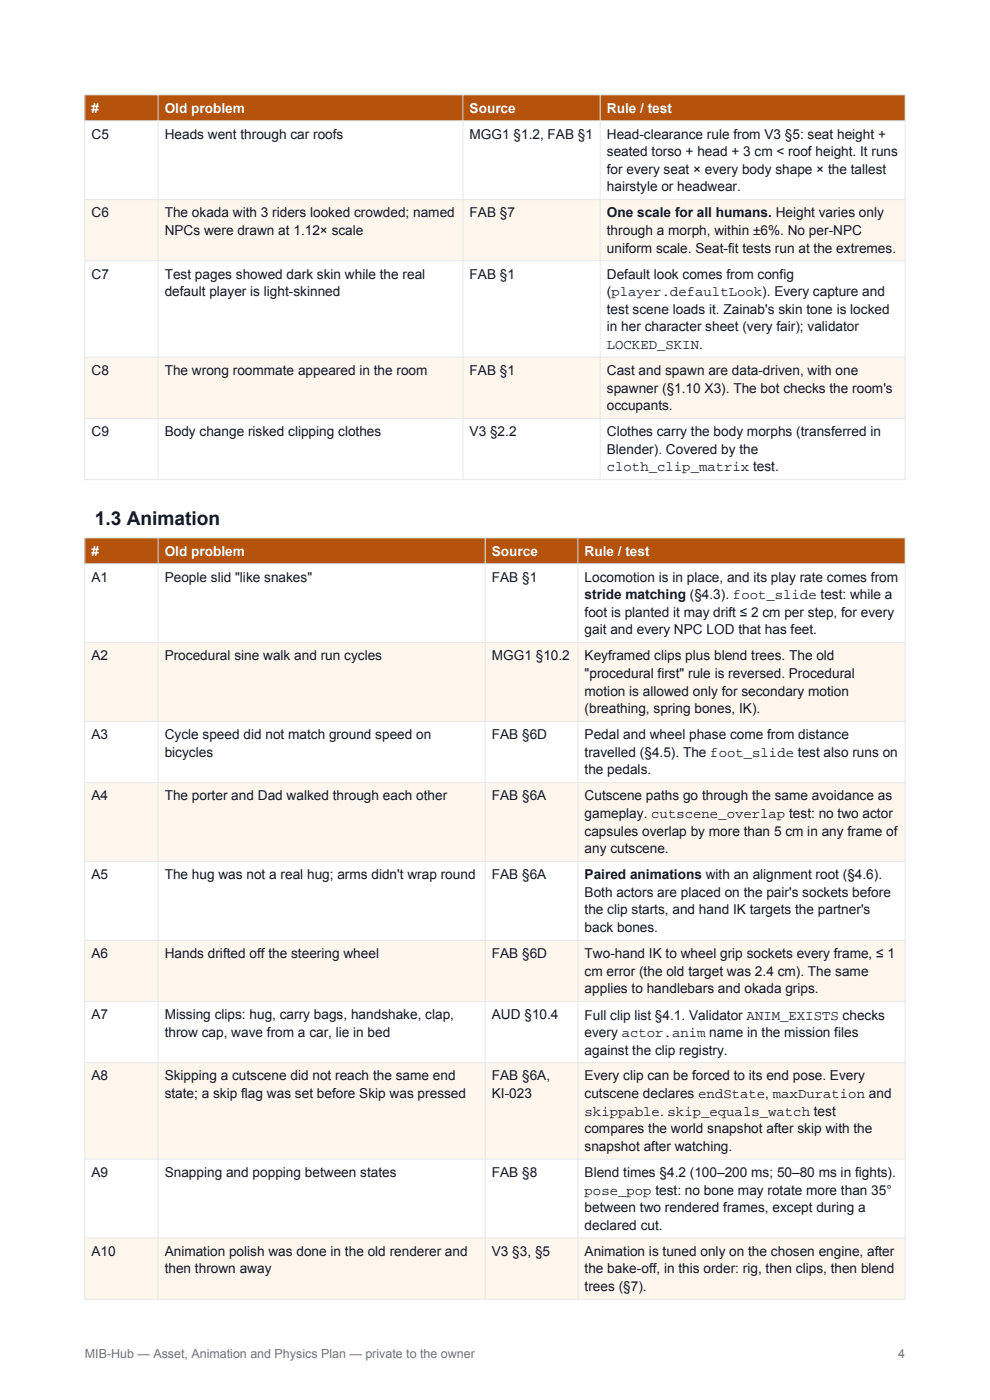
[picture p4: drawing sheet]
<svg xmlns="http://www.w3.org/2000/svg" width="210mm" height="297mm" viewBox="0 0 210 297" stroke-linecap="round" stroke-linejoin="round" font-family="sans-serif">
<defs><g id="words">
<text font-size="4.1" fill="#111827" x="20.1" y="111.5">1.3 Animation</text>
<g font-size="3" fill="#111827">
<text x="128.7" y="74.1">LOCKED_SKIN.</text>
<text x="128.7" y="100">cloth_clip_matrix test.</text>
<text x="124" y="236.7">skippable. skip_equals_watch test</text>
<text x="124" y="253.4">pose_pop test: no bone may rotate more than 35°</text>
</g>
<g font-size="2.9" fill="#fff">
<text x="19.4" y="23.9">#</text>
<text x="34.9" y="23.9">Old problem</text>
<text x="99.6" y="23.9">Source</text>
<text x="128.7" y="23.9">Rule / test</text>
<text x="19.4" y="117.9">#</text>
<text x="34.9" y="117.9">Old problem</text>
<text x="104.3" y="117.9">Source</text>
<text x="124" y="117.9">Rule / test</text>
</g>
<g font-size="2.9" fill="#111827">
<text x="19.4" y="29.4">C5</text>
<text x="34.9" y="29.4">Heads went through car roofs</text>
<text x="99.6" y="29.4">MGG1 §1.2, FAB §1</text>
<text x="128.7" y="29.4">Head-clearance rule from V3 §5: seat height +</text>
<text x="128.7" y="33.1">seated torso + head + 3 cm &lt; roof height. It runs</text>
<text x="128.7" y="36.9">for every seat × every body shape × the tallest</text>
<text x="128.7" y="40.6">hairstyle or headwear.</text>
<text x="19.4" y="46.1">C6</text>
<text x="34.9" y="46.1">The okada with 3 riders looked crowded; named</text>
<text x="99.6" y="46.1">FAB §7</text>
<text x="128.7" y="46.1">One scale for all humans. Height varies only</text>
<text x="34.9" y="49.9">NPCs were drawn at 1.12× scale</text>
<text x="128.7" y="49.9">through a morph, within ±6%. No per-NPC</text>
<text x="128.7" y="53.6">uniform scale. Seat-fit tests run at the extremes.</text>
<text x="19.4" y="59.1">C7</text>
<text x="34.9" y="59.1">Test pages showed dark skin while the real</text>
<text x="99.6" y="59.1">FAB §1</text>
<text x="128.7" y="59.1">Default look comes from config</text>
<text x="34.9" y="62.8">default player is light-skinned</text>
<text x="128.7" y="62.8">(player.defaultLook). Every capture and</text>
<text x="128.7" y="66.6">test scene loads it. Zainab's skin tone is locked</text>
<text x="128.7" y="70.3">in her character sheet (very fair); validator</text>
<text x="19.4" y="79.6">C8</text>
<text x="34.9" y="79.6">The wrong roommate appeared in the room</text>
<text x="99.6" y="79.6">FAB §1</text>
<text x="128.7" y="79.6">Cast and spawn are data-driven, with one</text>
<text x="128.7" y="83.3">spawner (§1.10 X3). The bot checks the room's</text>
<text x="128.7" y="87">occupants.</text>
<text x="19.4" y="92.5">C9</text>
<text x="34.9" y="92.5">Body change risked clipping clothes</text>
<text x="99.6" y="92.5">V3 §2.2</text>
<text x="128.7" y="92.5">Clothes carry the body morphs (transferred in</text>
<text x="128.7" y="96.3">Blender). Covered by the</text>
<text x="19.4" y="123.4">A1</text>
<text x="34.9" y="123.4">People slid &quot;like snakes&quot;</text>
<text x="104.3" y="123.4">FAB §1</text>
<text x="124" y="123.4">Locomotion is in place, and its play rate comes from</text>
<text x="124" y="127.1">stride matching (§4.3). foot_slide test: while a</text>
<text x="124" y="130.9">foot is planted it may drift ≤ 2 cm per step, for every</text>
<text x="124" y="134.6">gait and every NPC LOD that has feet.</text>
<text x="19.4" y="140.1">A2</text>
<text x="34.9" y="140.1">Procedural sine walk and run cycles</text>
<text x="104.3" y="140.1">MGG1 §10.2</text>
<text x="124" y="140.1">Keyframed clips plus blend trees. The old</text>
<text x="124" y="143.8">&quot;procedural first&quot; rule is reversed. Procedural</text>
<text x="124" y="147.6">motion is allowed only for secondary motion</text>
<text x="124" y="151.3">(breathing, spring bones, IK).</text>
<text x="19.4" y="156.8">A3</text>
<text x="34.9" y="156.8">Cycle speed did not match ground speed on</text>
<text x="34.9" y="160.6">bicycles</text>
<text x="104.3" y="156.8">FAB §6D</text>
<text x="124" y="156.8">Pedal and wheel phase come from distance</text>
<text x="124" y="160.6">travelled (§4.5). The foot_slide test also runs on</text>
<text x="124" y="164.3">the pedals.</text>
<text x="19.4" y="169.8">A4</text>
<text x="34.9" y="169.8">The porter and Dad walked through each other</text>
<text x="104.3" y="169.8">FAB §6A</text>
<text x="124" y="169.8">Cutscene paths go through the same avoidance as</text>
<text x="124" y="173.5">gameplay. cutscene_overlap test: no two actor</text>
<text x="124" y="177.3">capsules overlap by more than 5 cm in any frame of</text>
<text x="124" y="181">any cutscene.</text>
<text x="19.4" y="186.5">A5</text>
<text x="34.9" y="186.5">The hug was not a real hug; arms didn't wrap round</text>
<text x="104.3" y="186.5">FAB §6A</text>
<text x="124" y="186.5">Paired animations with an alignment root (§4.6).</text>
<text x="124" y="190.3">Both actors are placed on the pair's sockets before</text>
<text x="124" y="194">the clip starts, and hand IK targets the partner's</text>
<text x="124" y="197.7">back bones.</text>
<text x="19.4" y="203.2">A6</text>
<text x="34.9" y="203.2">Hands drifted off the steering wheel</text>
<text x="104.3" y="203.2">FAB §6D</text>
<text x="124" y="203.2">Two-hand IK to wheel grip sockets every frame, ≤ 1</text>
<text x="124" y="207">cm error (the old target was 2.4 cm). The same</text>
<text x="124" y="210.7">applies to handlebars and okada grips.</text>
<text x="19.4" y="216.2">A7</text>
<text x="34.9" y="216.2">Missing clips: hug, carry bags, handshake, clap,</text>
<text x="34.9" y="220">throw cap, wave from a car, lie in bed</text>
<text x="104.3" y="216.2">AUD §10.4</text>
<text x="124" y="216.3">Full clip list §4.1. Validator ANIM_EXISTS checks</text>
<text x="124" y="220">every actor.anim name in the mission files</text>
<text x="124" y="223.8">against the clip registry.</text>
<text x="19.4" y="229.2">A8</text>
<text x="34.9" y="229.2">Skipping a cutscene did not reach the same end</text>
<text x="34.9" y="232.9">state; a skip flag was set before Skip was pressed</text>
<text x="104.3" y="229.2">FAB §6A,</text>
<text x="104.3" y="232.9">KI-023</text>
<text x="124" y="229.2">Every clip can be forced to its end pose. Every</text>
<text x="124" y="232.9">cutscene declares endState, maxDuration and</text>
<text x="124" y="240.4">compares the world snapshot after skip with the</text>
<text x="124" y="244.2">snapshot after watching.</text>
<text x="19.4" y="249.7">A9</text>
<text x="34.9" y="249.7">Snapping and popping between states</text>
<text x="104.3" y="249.7">FAB §8</text>
<text x="124" y="249.7">Blend times §4.2 (100–200 ms; 50–80 ms in fights).</text>
<text x="124" y="257.1">between two rendered frames, except during a</text>
<text x="124" y="260.9">declared cut.</text>
<text x="19.4" y="266.4">A10</text>
<text x="34.9" y="266.4">Animation polish was done in the old renderer and</text>
<text x="104.3" y="266.4">V3 §3, §5</text>
<text x="124" y="266.4">Animation is tuned only on the chosen engine, after</text>
<text x="34.9" y="270.1">then thrown away</text>
<text x="124" y="270.1">the bake-off, in this order: rig, then clips, then blend</text>
<text x="124" y="273.9">trees (§7).</text>
</g>
<g font-size="2.6" fill="#6b7280">
<text x="18" y="288">MIB-Hub — Asset, Animation and Physics Plan — private to the owner</text>
<text x="190.5" y="288">4</text>
</g>
</g></defs>
<path d="M18 20.1h174v5.5h-174z" fill-rule="evenodd" fill="#b45309"/>
<path d="M18 25.6h174v16.7h-174z" fill-rule="evenodd" fill="#fff"/>
<path d="M18 42.3h174v13h-174z" fill-rule="evenodd" fill="#fff7ed"/>
<path d="M18 55.3h174v20.5h-174z" fill-rule="evenodd" fill="#fff"/>
<path d="M18 75.8h174v13h-174z" fill-rule="evenodd" fill="#fff7ed"/>
<path d="M18 88.8h174v12.9h-174z" fill-rule="evenodd" fill="#fff"/>
<path d="M18 20.1h174v81.6h-174zM18 25.6h174M33.5 20.1v81.6M98.2 20.1v81.6M127.3 20.1v81.6M18 42.3h174M18 55.3h174M18 75.8h174M18 88.8h174" fill="none" stroke="#e5e7eb" stroke-width=".21"/>
<path d="M18 114.1h174v5.5h-174z" fill-rule="evenodd" fill="#b45309"/>
<path d="M18 119.6h174v16.7h-174z" fill-rule="evenodd" fill="#fff"/>
<path d="M18 136.3h174v16.7h-174z" fill-rule="evenodd" fill="#fff7ed"/>
<path d="M18 153h174v13h-174z" fill-rule="evenodd" fill="#fff"/>
<path d="M18 166h174v16.7h-174z" fill-rule="evenodd" fill="#fff7ed"/>
<path d="M18 182.7h174v16.8h-174z" fill-rule="evenodd" fill="#fff"/>
<path d="M18 199.5h174v13h-174z" fill-rule="evenodd" fill="#fff7ed"/>
<path d="M18 212.5h174v12.9h-174z" fill-rule="evenodd" fill="#fff"/>
<path d="M18 225.4h174v20.5h-174z" fill-rule="evenodd" fill="#fff7ed"/>
<path d="M18 245.9h174v16.7h-174z" fill-rule="evenodd" fill="#fff"/>
<path d="M18 262.6h174v13h-174z" fill-rule="evenodd" fill="#fff7ed"/>
<g fill="none" stroke="#e5e7eb" stroke-width=".21">
<path d="M18 114.1h174v161.5h-174zM18 119.6h174M33.5 114.1v161.5M102.9 114.1v161.5M122.6 114.1v161.5M18 136.3h174M18 153h174M18 166h174M18 182.7h174M18 199.5h174M18 212.5h174M18 225.4h174"/>
<path d="M18 245.9h174M18 262.6h174"/>
</g>
<use href="#words"/>
</svg>
